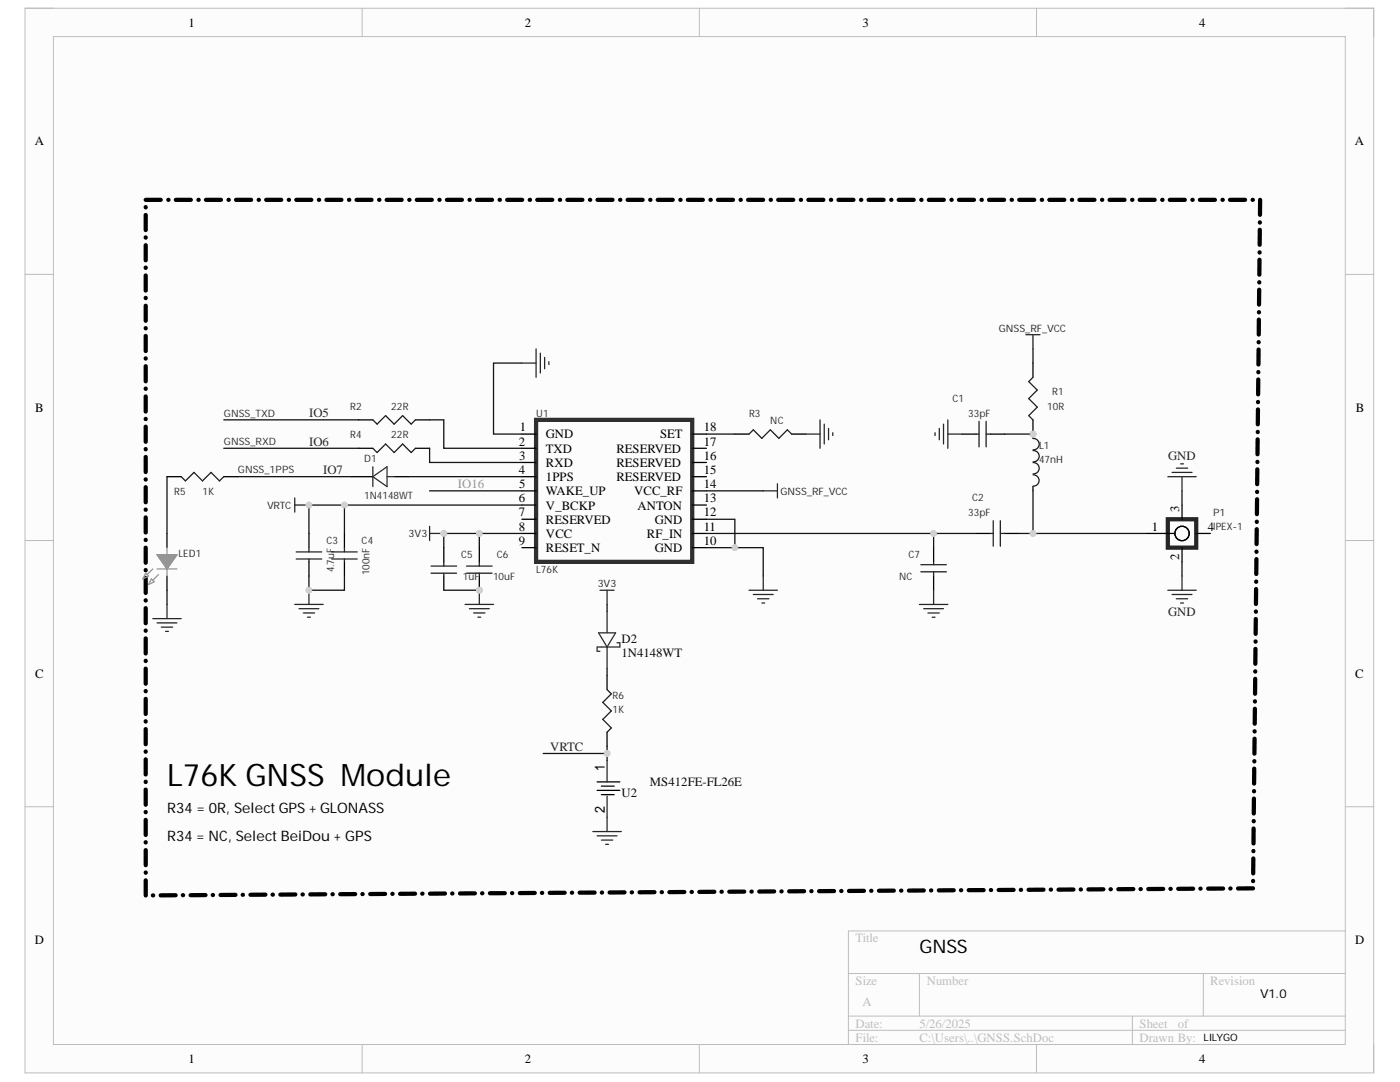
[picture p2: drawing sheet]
<svg xmlns="http://www.w3.org/2000/svg" width="279mm" height="216mm" viewBox="0 0 279 216" stroke-linecap="round" stroke-linejoin="round" font-family="sans-serif">
<defs><g id="words">
<text font-size="6.2" x="33.3" y="156.8">L76K GNSS Module</text>
<text font-size="3.7" x="183.5" y="190.2">GNSS</text>
<g font-size="2.9">
<text x="33.3" y="162.2">R34= 0R, SelectGPS + GLONASS</text>
<text x="33.3" y="167.8">R34= NC, SelectBeiDou + GPS</text>
</g>
<g font-size="2.5">
<text x="37.6" y="5.3">1</text>
<text x="104.7" y="5.3">2</text>
<text x="172.2" y="5.3">3</text>
<text x="239.3" y="5.3">4</text>
<text x="6.9" y="29">A</text>
<text x="270.4" y="29">A</text>
<text x="7" y="82.1">B</text>
<text x="270.6" y="82.1">B</text>
<text x="103.6" y="88.9">2</text>
<text x="103.7" y="86">1</text>
<text x="109" y="87.5">GND</text>
<text x="131.7" y="87.5">SET</text>
<text x="140.4" y="88.9">17</text>
<text x="140.4" y="86">18</text>
<text x="103.6" y="94.6">4</text>
<text x="103.6" y="91.7">3</text>
<text x="109" y="90.3">TXD</text>
<text x="109" y="93.1">RXD</text>
<text x="123" y="93.1">RESERVED</text>
<text x="123" y="90.3">RESERVED</text>
<text x="140.4" y="94.6">15</text>
<text x="140.4" y="91.7">16</text>
<text x="103.6" y="100.2">6</text>
<text x="103.6" y="97.4">5</text>
<text x="109" y="96">1PPS</text>
<text x="109" y="98.8">WAKE_UP</text>
<text x="109" y="101.7">V_BCKP</text>
<text x="123" y="96">RESERVED</text>
<text x="126.6" y="98.8">VCC_RF</text>
<text x="127.2" y="101.7">ANTON</text>
<text x="140.4" y="100.2">13</text>
<text x="140.4" y="97.4">14</text>
<text x="103.6" y="103">7</text>
<text x="103.6" y="105.9">8</text>
<text x="109" y="104.5">RESERVED</text>
<text x="109" y="107.3">VCC</text>
<text x="129.1" y="107.3">RF_IN</text>
<text x="130.7" y="104.5">GND</text>
<text x="140.4" y="105.9">11</text>
<text x="140.4" y="103">12</text>
<text x="229.9" y="105.9">1</text>
<text x="235.4" y="102.2" transform="rotate(-90 235.4 102.2)">3</text>
<text x="241" y="105.9">4</text>
<text x="103.6" y="108.7">9</text>
<text x="109" y="110.1">RESET_N</text>
<text x="130.7" y="110.1">GND</text>
<text x="140.4" y="108.7">10</text>
<text x="235.4" y="111.8" transform="rotate(-90 235.4 111.8)">2</text>
<text x="7" y="135.3">C</text>
<text x="270.5" y="135.3">C</text>
<text x="6.9" y="188.4">D</text>
<text x="270.5" y="188.4">D</text>
<text x="251.5" y="199.1">V1.0</text>
<text x="37.6" y="212.1">1</text>
<text x="104.7" y="212.1">2</text>
<text x="172.2" y="212.1">3</text>
<text x="239.3" y="212.1">4</text>
</g>
<g font-size="2.5" fill="#262626">
<text x="61.7" y="83.2">IO5</text>
<text x="61.7" y="88.9">IO6</text>
<text x="64.5" y="94.6">IO7</text>
<text x="233.2" y="91.7">GND</text>
<text x="233.2" y="122.9">GND</text>
<text x="109.8" y="149.8">VRTC</text>
</g>
<text font-size="2.5" fill="#969696" x="91.4" y="97.4">IO16</text>
<g font-size="2.5" fill="#0e0e0e">
<text x="124" y="128.2">D2</text>
<text x="124" y="131.1">1N4148WT</text>
<text x="124" y="159.1">U2</text>
<text x="129.7" y="156.9">MS412FE-FL26E</text>
</g>
<g font-size="2.5" fill="#bebebe">
<text x="170.7" y="188">Title</text>
<text x="170.7" y="196.5">Size</text>
<text x="184.9" y="196.5">Number</text>
<text x="241.5" y="196.5">Revision</text>
<text x="172.2" y="200.8">A</text>
<text x="170.7" y="205">Date:</text>
<text x="170.7" y="207.8">File:</text>
<text x="183.5" y="205">5/26/2025</text>
<text x="183.5" y="207.8">C:\Users\..\GNSS.SchDoc</text>
<text x="227.4" y="205">Sheet</text>
<text x="227.4" y="207.8">Drawn By:</text>
<text x="235" y="205">of</text>
</g>
<g font-size="2" fill="#262626">
<text x="199.3" y="66.2">GNSS_RF_VCC</text>
<text x="53.3" y="101.5">VRTC</text>
<text x="155.8" y="98.7">GNSS_RF_VCC</text>
<text x="81.6" y="107.2">3V3</text>
<text x="119.3" y="117.1">3V3</text>
</g>
<g font-size="2" fill="#2e2e2e">
<text x="44.7" y="83.2">GNSS_TXD</text>
<text x="69.9" y="81.7">R2</text>
<text x="78.1" y="81.7">22R</text>
<text x="107" y="83.2">U1</text>
<text x="149.5" y="83.2">R3</text>
<text x="190.1" y="80.3">C1</text>
<text x="193.2" y="83.2">33pF</text>
<text x="209" y="81.7">10R</text>
<text x="210" y="78.8">R1</text>
<text x="44.7" y="88.8">GNSS_RXD</text>
<text x="69.9" y="87.4">R4</text>
<text x="78.1" y="87.4">22R</text>
<text x="153.7" y="84.5">NC</text>
<text x="207.4" y="89.7">L1</text>
<text x="47.5" y="94.4">GNSS_1PPS</text>
<text x="72.7" y="92.2">D1</text>
<text x="207.4" y="92.5">47nH</text>
<text x="34.8" y="98.7">R5</text>
<text x="40.4" y="98.7">1K</text>
<text x="72.7" y="99.6">1N4148WT</text>
<text x="194" y="100.1">C2</text>
<text x="193.2" y="102.9">33pF</text>
<text x="242.1" y="102.9">P1</text>
<text x="242.1" y="105.7">IPEX-1</text>
<text x="35.6" y="111.1">LED1</text>
<text x="65.1" y="108.6">C3</text>
<text x="72.2" y="108.6">C4</text>
<text x="92" y="111.4">C5</text>
<text x="99.2" y="111.4">C6</text>
<text x="181.3" y="111.4">C7</text>
<text x="66.7" y="114.2" transform="rotate(-90 66.7 114.2)">4.7uF</text>
<text x="73.8" y="114.8" transform="rotate(-90 73.8 114.8)">100nF</text>
<text x="92.4" y="115.7">1uF</text>
<text x="98.4" y="115.7">10uF</text>
<text x="107" y="114.3">L76K</text>
<text x="179.4" y="115.7">NC</text>
<text x="122.2" y="142.3">1K</text>
<text x="122.2" y="139.5">R6</text>
</g>
<text font-size="2" x="240.2" y="207.7">LILYGO</text>
</g></defs>
<path d="M5 1.6h269.1v212.5h-269.1z" fill-rule="evenodd" fill="#fcfcfc"/>
<path d="M5 1.6h269.1v212.5h-269.1z" fill="none" stroke="#bdbdbd" stroke-width=".2"/>
<path d="M10.7 7.3h257.8v201.1h-257.8z" fill-rule="evenodd" fill="#fcfcfc"/>
<g fill="none" stroke="#bdbdbd" stroke-width=".2">
<path d="M5 1.6h5.7M10.7 7.3h257.8v201.1h-257.8zM72.3 1.6v5.7M139.6 1.6v5.7M206.9 1.6v5.7M268.5 1.6h5.6v5.7M5 54.7h5.7M268.5 54.8h5.6M5 107.9h5.7M268.5 107.9h5.6M5 161h5.7M268.5 161h5.6"/>
<path d="M169.3 194.3h99.2M183.5 194.3v8.5M240.1 194.3v8.5M268.5 185.8h-99.2v22.6M72.3 208.4v5.7M139.6 208.4v5.7M169.3 202.8h99.2M169.3 205.6h99.2M206.9 208.4v5.7M226 202.8v5.6M274.1 208.4v5.7"/>
</g>
<path d="M107 83.8h31.2v28.3h-31.2z" fill="none" stroke="#2e2e2e" stroke-width=".85"/>
<g fill="none" stroke="#000" stroke-width=".25">
<path d="M104.2 86.6h2.8M104.2 89.4h2.8M104.2 92.3h2.8M104.2 95.1h2.8M104.2 97.9h2.8M138.2 86.6h2.8M138.2 89.4h2.8M138.2 92.3h2.8M138.2 95.1h2.8M138.2 97.9h2.8M104.2 100.8h2.8M104.2 103.6h2.8"/>
<path d="M104.2 106.4h2.8M104.2 109.3h2.8M138.2 100.8h2.8M138.2 103.6h2.8M138.2 106.4h2.8M138.2 109.3h2.8M186.3 109.3v2.8M186.3 114.9v2.9M194.8 106.4h2.8M200.5 106.4h2.8"/>
</g>
<path d="M183.8 114.1h5.1M183.8 112.7h5.1M186.3 112.1v.6M186.3 114.1v.8M197.6 106.4h.6M198.2 103.9v5.1M199.6 106.4h.9M199.6 103.9v5.1" fill="none" stroke="#222" stroke-width=".25"/>
<g fill="none" stroke="#262626" stroke-width=".25">
<path d="M104.2 72.5h2.8M107 69.6v5.7M107.8 70.5v3.9M108.7 71.3v2.3M109.5 72.2v.5M204.7 66.8h2.9M206.2 66.8v2.8M152.3 97.9h2.9M155.2 96.5v2.9M85.7 105v2.9M85.7 106.4h2.9M149.5 117.8h5.7"/>
<path d="M150.3 118.6h4M151.2 119.5h2.3M152.3 114.9v2.9M152 120.3h.6"/>
</g>
<circle cx="88.6" cy="106.4" r=".57" fill="#cfcfcf"/>
<circle cx="88.6" cy="106.4" r=".57" fill="none" stroke="#cfcfcf" stroke-width=".2"/>
<circle cx="95.7" cy="117.8" r=".57" fill="#cfcfcf"/>
<circle cx="95.7" cy="117.8" r=".57" fill="none" stroke="#cfcfcf" stroke-width=".2"/>
<path d="M95.7 114.9v2.9" fill="none" stroke="#000" stroke-width=".25"/>
<circle cx="95.7" cy="117.8" r=".57" fill="#cfcfcf"/>
<circle cx="95.7" cy="117.8" r=".57" fill="none" stroke="#cfcfcf" stroke-width=".2"/>
<path d="M95.7 109.3v2.8" fill="none" stroke="#000" stroke-width=".25"/>
<path d="M93.1 113h5.1M93.1 114.4h5.1M95.7 112.1v.9M95.7 114.4v.5" fill="none" stroke="#222" stroke-width=".25"/>
<path d="M95.7 117.8v2.8M92.8 120.6h5.7M93.7 121.5h3.9M94.5 122.3h2.3M95.4 123.2h.5" fill="none" stroke="#262626" stroke-width=".25"/>
<circle cx="95.7" cy="117.8" r=".57" fill="#cfcfcf"/>
<circle cx="95.7" cy="117.8" r=".57" fill="none" stroke="#cfcfcf" stroke-width=".2"/>
<path d="M146.7 86.6h2.8M158 86.6h2.8M192 86.6h2.8M197.6 86.6h2.9M61.7 106.4v2.9M61.7 112.1v2.8" fill="none" stroke="#000" stroke-width=".25"/>
<path d="M149.5 86.6l.8-.8 1.7 1.7 1.7-1.7 1.7 1.7 1.7-1.7 .9 .8" fill="none" stroke="#1c1c1c" stroke-width=".25"/>
<g fill="none" stroke="#262626" stroke-width=".25">
<path d="M160.8 86.6h2.9M163.7 83.8v5.6M164.5 84.6v4M165.4 85.5v2.3M166.2 86.3v.6M186.6 86.3v.6M187.5 85.5v2.3M188.3 84.6v4M189.2 86.6h2.8M189.2 83.8v5.7M61.7 117.8v2.8M58.8 120.6h5.7"/>
<path d="M59.7 121.5h3.9M60.5 122.3h2.3M61.4 123.2h.5"/>
</g>
<path d="M194.8 86.6h.6M195.4 84.1v5.1M196.8 86.6h.8M196.8 84.1v5.1M59.1 110.1h5.1M59.1 111.5h5.1M61.7 109.3v.8M61.7 111.5v.6" fill="none" stroke="#222" stroke-width=".25"/>
<circle cx="61.7" cy="117.8" r=".57" fill="#cfcfcf"/>
<circle cx="61.7" cy="117.8" r=".57" fill="none" stroke="#cfcfcf" stroke-width=".2"/>
<path d="M68.7 106.4v2.9M68.7 112.1v2.8" fill="none" stroke="#000" stroke-width=".25"/>
<path d="M66.2 110.1h5.1M66.2 111.5h5.1M68.7 109.3v.8M68.7 111.5v.6" fill="none" stroke="#222" stroke-width=".25"/>
<circle cx="206.2" cy="86.6" r=".57" fill="#cfcfcf"/>
<circle cx="206.2" cy="86.6" r=".57" fill="none" stroke="#cfcfcf" stroke-width=".2"/>
<path d="M206.2 86.6v.9M206.2 97.1v.8" fill="none" stroke="#000" stroke-width=".25"/>
<circle cx="206.2" cy="86.6" r=".57" fill="#cfcfcf"/>
<circle cx="206.2" cy="86.6" r=".57" fill="none" stroke="#cfcfcf" stroke-width=".2"/>
<path d="M206.2 87.5a1.13 1.13 0 0 1 1.2 1.1 1.13 1.13 0 0 1-1.2 1.2M206.2 89.9a1.13 1.13 0 0 1 1.2 1.1 1.13 1.13 0 0 1-1.2 1.2M206.2 92.3a1.13 1.13 0 0 1 1.2 1.1 1.13 1.13 0 0 1-1.2 1.2M206.2 94.7a1.13 1.13 0 0 1 1.2 1.2 1.13 1.13 0 0 1-1.2 1.1" fill="none" stroke="#1c1c1c" stroke-width=".25"/>
<circle cx="206.2" cy="86.6" r=".57" fill="#cfcfcf"/>
<circle cx="206.2" cy="86.6" r=".57" fill="none" stroke="#cfcfcf" stroke-width=".2"/>
<path d="M206.2 72.5v2.8M206.2 83.8v2.8" fill="none" stroke="#000" stroke-width=".25"/>
<circle cx="206.2" cy="86.6" r=".57" fill="#cfcfcf"/>
<circle cx="206.2" cy="86.6" r=".57" fill="none" stroke="#cfcfcf" stroke-width=".2"/>
<path d="M206.2 75.3l-.9 .8 1.7 1.7-1.7 1.7 1.7 1.7-1.7 1.7 .9 .9" fill="none" stroke="#222" stroke-width=".25"/>
<path d="M33.3 95.1h2.9M44.7 95.1h2.8M71.6 83.8h2.8M71.6 89.4h2.8M82.9 83.8h2.8M82.9 89.4h2.8M33.3 106.4v2.9M33.3 114.9v2.9" fill="none" stroke="#000" stroke-width=".25"/>
<path d="M36.2 95.1l.8 .9 1.7-1.7 1.7 1.7 1.7-1.7 1.7 1.7 .9-.9M74.4 83.8l.9 .8 1.7-1.7 1.7 1.7 1.7-1.7 1.7 1.7 .8-.8M74.4 89.4l.9 .9 1.7-1.7 1.7 1.7 1.7-1.7 1.7 1.7 .8-.9" fill="none" stroke="#1c1c1c" stroke-width=".25"/>
<g fill="none" stroke="#000" stroke-width=".85">
<path d="M29.1 39.9h3M33.6 39.9h.1M35.1 39.9h3M39.6 39.9h.1M41.1 39.9h3M45.6 39.9h.1M47.1 39.9h3M51.6 39.9h.1M53.1 39.9h3M57.6 39.9h.1M59.1 39.9h3M63.6 39.9h.1"/>
<path d="M65.1 39.9h3M69.6 39.9h.1M71.2 39.9h3M75.7 39.9h.1M77.2 39.9h3M81.7 39.9h.1M83.2 39.9h3M87.7 39.9h.1M89.2 39.9h3M93.7 39.9h.1M95.2 39.9h3M99.7 39.9h.1"/>
<path d="M101.2 39.9h3M105.7 39.9h.1M107.2 39.9h3M111.7 39.9h.1M113.2 39.9h3M117.7 39.9h.1M119.2 39.9h3M123.7 39.9h.1M125.3 39.9h3M129.8 39.9h.1M131.3 39.9h3M135.8 39.9h.1"/>
<path d="M137.3 39.9h3M141.8 39.9h.1M143.3 39.9h3M147.8 39.9h.1M149.3 39.9h3M153.8 39.9h.1M155.3 39.9h3M159.8 39.9h.1M161.3 39.9h3M165.8 39.9h.1M167.3 39.9h3M171.8 39.9h.1"/>
<path d="M173.3 39.9h3.1M177.9 39.9h.1M179.4 39.9h3M183.9 39.9h.1M185.4 39.9h3M189.9 39.9h.1M191.4 39.9h3M195.9 39.9h.1M197.4 39.9h3M201.9 39.9h.1M203.4 39.9h3M207.9 39.9h.1"/>
<path d="M209.4 39.9h3M213.9 39.9h.1M215.4 39.9h3M219.9 39.9h.1M221.4 39.9h3M225.9 39.9h.1M227.4 39.9h3M231.9 39.9h.1M233.5 39.9h3M238 39.9h.1M239.5 39.9h3M244 39.9h.1"/>
<path d="M245.5 39.9h3M250 39.9h.1M251.5 39.9v3M29.1 41.3v.1M29.1 42.9v3M29.1 47.4h.1M29.1 48.9v3M29.1 53.4v.1M29.1 55v3M29.1 59.4v.1M251.3 57.8v3M251.3 56.3v.1"/>
<path d="M251.4 51.8l-.1 3M251.4 50.3v.1M251.4 45.9v2.9M251.4 44.4h.1M29.1 61v3M29.1 65.5h.1M29.1 67v3.1M29.1 71.5v.1M29.1 73.1v3M29.1 77.5v.1M29.1 79.1v3M251.1 75.7v3"/>
<path d="M251.1 74.2v.1M251.2 69.7l-.1 3M251.2 68.3h.1M251.2 63.8v3M251.3 62.3h.1M29.1 83.6h.1M29.1 85.1v3.1M29.1 89.6v.1M29.1 91.2v3M29.1 95.6v.1M29.1 97.2v3M250.9 99.6l-.1 3"/>
<path d="M250.9 98.1v.1M250.9 93.6v3M250.9 92.1v.1M251 87.7v2.9M251 86.2h.1M251.1 81.7l-.1 3M251.1 80.2v.1M29.1 101.7h.1M29.1 103.2v3.1M29.1 107.7v.1M29.1 109.3v3M29.1 113.7v.1"/>
<path d="M29.1 115.3v3M29.1 119.8h.1M250.7 117.5v3M250.7 116v.1M250.7 111.6v2.9M250.8 110.1h.1M250.8 105.6v3M250.8 104.1h.1M29.1 121.3v3.1M29.1 125.8v.1M29.1 127.4v3M29.1 131.8v.1"/>
<path d="M29.1 133.4v3M29.1 137.9h.1M29.1 139.4v3.1M250.5 139.9v.1M250.5 135.4v3M250.5 134h.1M250.6 129.5l-.1 3M250.6 128h.1M250.6 123.5v3M250.6 122v.1M29.1 143.9v.1M29.1 145.5v3"/>
<path d="M29.1 150h.1M29.1 151.5v3M29.1 156h.1M29.1 157.6v3M250.2 159.3v3M250.3 157.8v.1M250.3 153.4v3M250.3 151.9h.1M250.4 147.4l-.1 3M250.4 145.9v.1M250.4 141.4v3M29.1 162v.1"/>
<path d="M29.1 163.6v3M29.1 168.1h.1M29.1 169.6v3M29.1 174.1v.1M29.1 175.7v3M30.5 178.7h.1M35.1 178.6l-3 .1M36.5 178.6h.1M41 178.6h-3M42.5 178.6h.1M47 178.6h-3M48.4 178.6h.1"/>
<path d="M53 178.5h-3M54.4 178.5h.1M58.9 178.5h-2.9M60.4 178.5h.1M64.9 178.4l-3 .1M66.3 178.4h.1M70.9 178.4h-3M72.3 178.4h.1M76.9 178.4h-3M78.3 178.4h.1M82.8 178.3h-3M84.3 178.3h.1"/>
<path d="M88.8 178.3h-3M90.2 178.3h.1M94.8 178.3h-3M96.2 178.2h.1M100.7 178.2h-2.9M102.2 178.2h.1M106.7 178.2h-3M108.2 178.2h.1M112.7 178.1l-3 .1M114.1 178.1h.1M118.7 178.1h-3M120.1 178.1h.1"/>
<path d="M124.6 178.1h-2.9M126.1 178.1h.1M130.6 178h-3M132.1 178h.1M136.6 178h-3M138 178h.1M142.6 177.9l-3 .1M144 177.9h.1M148.5 177.9h-3M150 177.9h.1M154.5 177.9h-3M155.9 177.9h.1"/>
<path d="M160.5 177.8l-3 .1M161.9 177.8h.1M166.5 177.8h-3M167.9 177.8h.1M172.4 177.8h-3M173.9 177.7h.1M178.4 177.7h-3M179.8 177.7h.1M184.4 177.7h-3M185.8 177.7h.1M190.3 177.6l-2.9 .1M191.8 177.6h.1"/>
<path d="M196.3 177.6h-3M197.7 177.6h.1M202.3 177.6h-3M203.7 177.6h.1M208.3 177.5h-3M209.7 177.5h.1M214.2 177.5h-3M215.7 177.5h.1M220.2 177.5h-3M221.6 177.4h.1M226.2 177.4h-3M227.6 177.4h.1"/>
<path d="M232.1 177.4h-2.9M233.6 177.4h.1M238.1 177.3l-3 .1M239.6 177.3h.1M244.1 177.3h-3M245.5 177.3h.1M250.1 177.3h-3M250.1 175.8h.1M250.1 171.3v3M250.1 169.8h.1M250.2 165.3v3M250.2 163.8v.1"/>
</g>
<path d="M30.5 123.4h5.7M31.3 124.3h4M32.2 125.1h2.3M33 126h.6M33.3 120.6v2.8" fill="none" stroke="#262626" stroke-width=".25"/>
<path d="M29.1 114.4l.5 .5-1.1 .6zM30.2 115.5l.6 .6-1.2 .5zM30.5 113.5l-1.1 1.2M31.3 113.5h4M31.3 110.7h4l-2 2.8zM31.6 114.7l-1.1 1.1M33.3 109.3v1.4M33.3 113.5v1.4" fill="none" stroke="#969696" stroke-width=".25"/>
<path d="M31.3 110.7h4l-2 2.8z" fill="#969696"/>
<path d="M31.3 110.7h4l-2 2.8z" fill="none" stroke="#969696" stroke-width=".25"/>
<g fill="none" stroke="#000" stroke-width=".25">
<path d="M70.2 95.1h4.2M78.7 95.1h2.8M88.6 109.3v2.8M88.6 114.9v2.9M228.8 106.4h5.7M235.9 100.8v2.8M235.9 109.3v2.8M238.7 106.4h2.9"/>
<circle cx="235.9" cy="106.4" r="1.43"/>
</g>
<path d="M74.4 93.1v4M74.4 95.1l2.8-2v4zM77.2 95.1h1.5" fill="none" stroke="#2e2e2e" stroke-width=".25"/>
<path d="M86 113h5.1M86 114.4h5.1M88.6 112.1v.9M88.6 114.4v.5" fill="none" stroke="#222" stroke-width=".25"/>
<g fill="none" stroke="#262626" stroke-width=".25">
<path d="M58.8 99.4v2.8M233.1 95.1h5.6M233.9 94.3h4M234.8 93.4h2.2M235.6 92.6h.6M235.9 95.1v2.8M58.8 100.8h2.9M186.3 117.8v2.8M233.1 117.8h5.6M233.9 118.6h4M234.8 119.5h2.2M235.9 114.9v2.9"/>
<path d="M183.5 120.6h5.7M184.3 121.5h4M185.2 122.3h2.3M186 123.2h.6M235.6 120.3h.6"/>
</g>
<path d="M233.1 103.6h5.6v5.7h-5.6z" fill="none" stroke="#262626" stroke-width=".85"/>
<circle cx="61.7" cy="100.8" r=".57" fill="#cfcfcf"/>
<circle cx="61.7" cy="100.8" r=".57" fill="none" stroke="#cfcfcf" stroke-width=".2"/>
<path d="M121.2 134.8v2.8M119.2 156h4.5M119.2 157.7h4.5M120 156.9h2.6M120 158.6h2.6M121.2 146.1v2.8" fill="none" stroke="#000" stroke-width=".25"/>
<path d="M121.2 122v4.3M121.2 129.1v4.3M121.2 151.8v4.2M121.2 158.8v4.3" fill="none" stroke="#292929" stroke-width=".25"/>
<path d="M119.5 126.3h3.4l-1.7 2.8zM123.1 128.3h.6v.8h-4.5v.9h.5" fill="none" stroke="#2e2e2e" stroke-width=".25"/>
<path d="M121.2 137.6l.8 .9-1.7 1.6 1.7 1.8-1.7 1.6 1.7 1.8-.8 .8" fill="none" stroke="#1c1c1c" stroke-width=".25"/>
<path d="M119.7 117.8h2.9M121.2 117.8v2.8M118.3 165.9h5.7M119.2 166.8h3.9M120 167.6h2.3M120.9 168.5h.5M121.2 163.1v2.8" fill="none" stroke="#262626" stroke-width=".25"/>
<path d="M186.3 106.4v2.9" fill="none" stroke="#0e0e0e" stroke-width=".25"/>
<circle cx="186.3" cy="106.4" r=".57" fill="#cfcfcf"/>
<circle cx="186.3" cy="106.4" r=".57" fill="none" stroke="#cfcfcf" stroke-width=".2"/>
<path d="M141 103.6h5.7v5.7" fill="none" stroke="#0e0e0e" stroke-width=".25"/>
<circle cx="146.7" cy="109.3" r=".57" fill="#cfcfcf"/>
<circle cx="146.7" cy="109.3" r=".57" fill="none" stroke="#cfcfcf" stroke-width=".2"/>
<path d="M141 97.9h11.3M61.7 114.9v2.9" fill="none" stroke="#0e0e0e" stroke-width=".25"/>
<circle cx="61.7" cy="117.8" r=".57" fill="#cfcfcf"/>
<circle cx="61.7" cy="117.8" r=".57" fill="none" stroke="#cfcfcf" stroke-width=".2"/>
<path d="M68.7 114.9v2.9h-7" fill="none" stroke="#0e0e0e" stroke-width=".25"/>
<circle cx="61.7" cy="117.8" r=".57" fill="#cfcfcf"/>
<circle cx="61.7" cy="117.8" r=".57" fill="none" stroke="#cfcfcf" stroke-width=".2"/>
<path d="M141 109.3h11.3v5.6" fill="none" stroke="#0e0e0e" stroke-width=".25"/>
<circle cx="146.7" cy="109.3" r=".57" fill="#cfcfcf"/>
<circle cx="146.7" cy="109.3" r=".57" fill="none" stroke="#cfcfcf" stroke-width=".2"/>
<path d="M141 106.4h53.8" fill="none" stroke="#0e0e0e" stroke-width=".25"/>
<circle cx="186.3" cy="106.4" r=".57" fill="#cfcfcf"/>
<circle cx="186.3" cy="106.4" r=".57" fill="none" stroke="#cfcfcf" stroke-width=".2"/>
<path d="M206.2 69.6v2.9M200.5 86.6h5.7" fill="none" stroke="#0e0e0e" stroke-width=".25"/>
<circle cx="206.2" cy="86.6" r=".57" fill="#cfcfcf"/>
<circle cx="206.2" cy="86.6" r=".57" fill="none" stroke="#cfcfcf" stroke-width=".2"/>
<path d="M104.2 72.5h-5.7v14.1h5.7M33.3 95.1v11.3M44.7 83.8h26.9M44.7 89.4h26.9M47.5 95.1h22.7M81.5 95.1h22.7M85.7 83.8h2.9v5.6h15.6M85.7 89.4v2.9h18.5M141 86.6h5.7M33.3 117.8v2.8M95.7 106.4v2.9" fill="none" stroke="#0e0e0e" stroke-width=".25"/>
<circle cx="95.7" cy="106.4" r=".57" fill="#cfcfcf"/>
<circle cx="95.7" cy="106.4" r=".57" fill="none" stroke="#cfcfcf" stroke-width=".2"/>
<path d="M104.2 100.8h-42.5v5.6" fill="none" stroke="#0e0e0e" stroke-width=".25"/>
<circle cx="61.7" cy="100.8" r=".57" fill="#cfcfcf"/>
<circle cx="61.7" cy="100.8" r=".57" fill="none" stroke="#cfcfcf" stroke-width=".2"/>
<circle cx="68.7" cy="100.8" r=".57" fill="#cfcfcf"/>
<circle cx="68.7" cy="100.8" r=".57" fill="none" stroke="#cfcfcf" stroke-width=".2"/>
<path d="M68.7 100.8v5.6" fill="none" stroke="#0e0e0e" stroke-width=".25"/>
<circle cx="68.7" cy="100.8" r=".57" fill="#cfcfcf"/>
<circle cx="68.7" cy="100.8" r=".57" fill="none" stroke="#cfcfcf" stroke-width=".2"/>
<path d="M88.6 106.4h15.6" fill="none" stroke="#0e0e0e" stroke-width=".25"/>
<circle cx="88.6" cy="106.4" r=".57" fill="#cfcfcf"/>
<circle cx="88.6" cy="106.4" r=".57" fill="none" stroke="#cfcfcf" stroke-width=".2"/>
<circle cx="95.7" cy="106.4" r=".57" fill="#cfcfcf"/>
<circle cx="95.7" cy="106.4" r=".57" fill="none" stroke="#cfcfcf" stroke-width=".2"/>
<path d="M88.6 106.4v2.9" fill="none" stroke="#0e0e0e" stroke-width=".25"/>
<circle cx="88.6" cy="106.4" r=".57" fill="#cfcfcf"/>
<circle cx="88.6" cy="106.4" r=".57" fill="none" stroke="#cfcfcf" stroke-width=".2"/>
<path d="M88.6 117.8h7.1" fill="none" stroke="#0e0e0e" stroke-width=".25"/>
<circle cx="95.7" cy="117.8" r=".57" fill="#cfcfcf"/>
<circle cx="95.7" cy="117.8" r=".57" fill="none" stroke="#cfcfcf" stroke-width=".2"/>
<path d="M235.9 97.9v2.9M203.3 106.4h25.5M235.9 112.1v2.8" fill="none" stroke="#0e0e0e" stroke-width=".25"/>
<circle cx="206.2" cy="106.4" r=".57" fill="#cfcfcf"/>
<circle cx="206.2" cy="106.4" r=".57" fill="none" stroke="#cfcfcf" stroke-width=".2"/>
<path d="M206.2 97.9v8.5" fill="none" stroke="#0e0e0e" stroke-width=".25"/>
<circle cx="206.2" cy="106.4" r=".57" fill="#cfcfcf"/>
<circle cx="206.2" cy="106.4" r=".57" fill="none" stroke="#cfcfcf" stroke-width=".2"/>
<path d="M121.2 148.9v2.9" fill="none" stroke="#0e0e0e" stroke-width=".25"/>
<circle cx="121.2" cy="150.3" r=".57" fill="#cfcfcf"/>
<circle cx="121.2" cy="150.3" r=".57" fill="none" stroke="#cfcfcf" stroke-width=".2"/>
<path d="M121.2 120.6v1.4M121.2 133.4v1.4M108.4 150.3h12.8" fill="none" stroke="#0e0e0e" stroke-width=".25"/>
<circle cx="121.2" cy="150.3" r=".57" fill="#cfcfcf"/>
<circle cx="121.2" cy="150.3" r=".57" fill="none" stroke="#cfcfcf" stroke-width=".2"/>
<path d="M85.7 97.9h18.5" fill="none" stroke="#0e0e0e" stroke-width=".25"/>
<use href="#words"/>
</svg>
